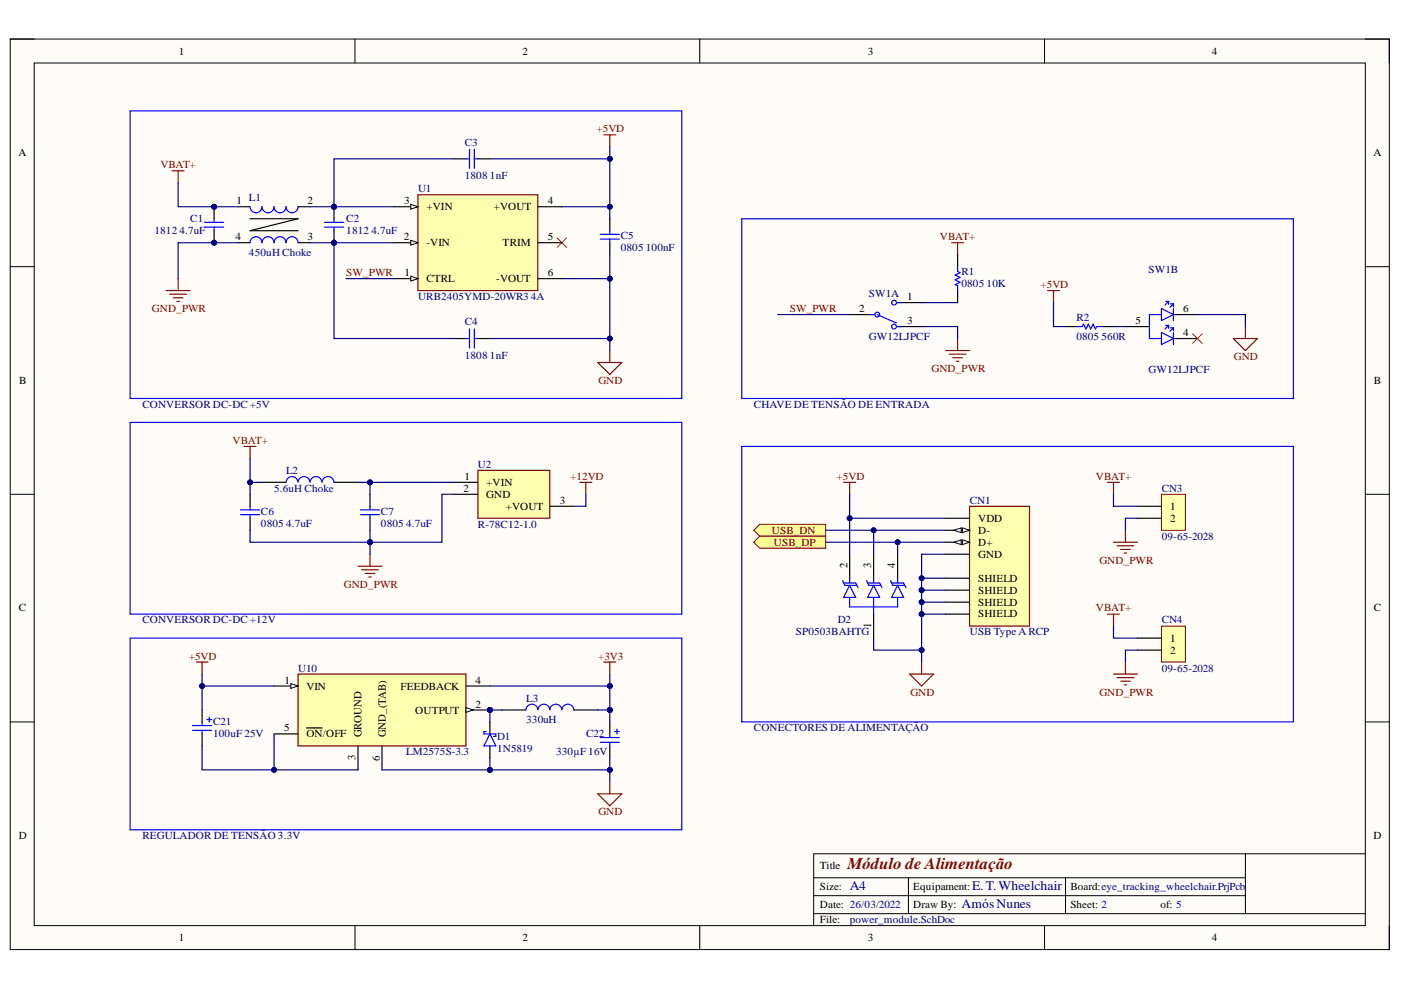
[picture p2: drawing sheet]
<svg xmlns="http://www.w3.org/2000/svg" width="297mm" height="210mm" viewBox="0 0 297 210" stroke-linecap="round" stroke-linejoin="round" font-family="sans-serif">
<defs><g id="words">
<text font-size="3.5" fill="#800000" x="179.7" y="184.3">Módulo de Alimentação</text>
<g font-size="2.8" fill="#000080">
<text x="180.2" y="188.8">A4</text>
<text x="206.1" y="188.8">E. T.Wheelchair</text>
<text x="203.8" y="192.6">AmósNunes</text>
</g>
<g font-size="2.4">
<text x="179.7" y="120.5" transform="rotate(-90 179.7 120.5)">2</text>
<text x="184.7" y="120.5" transform="rotate(-90 184.7 120.5)">3</text>
<text x="189.8" y="120.5" transform="rotate(-90 189.8 120.5)">4</text>
<text x="184.7" y="133.1" transform="rotate(-90 184.7 133.1)">1</text>
<text x="75.4" y="161.2" transform="rotate(-90 75.4 161.2)">3</text>
<text x="76.6" y="156.4" transform="rotate(-90 76.6 156.4)">GROUND</text>
<text x="80.5" y="161.3" transform="rotate(-90 80.5 161.3)">6</text>
<text x="81.8" y="156.4" transform="rotate(-90 81.8 156.4)">GND_(TAB)</text>
</g>
<g font-size="2.3">
<text x="37.9" y="11.6">1</text>
<text x="110.8" y="11.6">2</text>
<text x="184" y="11.6">3</text>
<text x="257" y="11.6">4</text>
<text x="3.9" y="33.1">A</text>
<text x="291.2" y="33.1">A</text>
<text x="50.2" y="43.3">1</text>
<text x="65.2" y="43.3">2</text>
<text x="85.7" y="43.3">3</text>
<text x="90.4" y="44.5">+VIN</text>
<text x="104.7" y="44.5">+VOUT</text>
<text x="116.1" y="43.3">4</text>
<text x="49.9" y="51">4</text>
<text x="65.2" y="51">3</text>
<text x="85.6" y="51">2</text>
<text x="90.4" y="52.2">-VIN</text>
<text x="106.6" y="52.2">TRIM</text>
<text x="116.1" y="51">5</text>
<text x="85.8" y="58.6">1</text>
<text x="90.4" y="59.8">CTRL</text>
<text x="105.2" y="59.8">-VOUT</text>
<text x="116.1" y="58.6">6</text>
<text x="192.3" y="63.6">1</text>
<text x="182.2" y="66.2">2</text>
<text x="192.3" y="68.7">3</text>
<text x="240.7" y="68.7">5</text>
<text x="250.9" y="66.2">6</text>
<text x="250.9" y="71.3">4</text>
<text x="4.1" y="81.4">B</text>
<text x="291.3" y="81.4">B</text>
<text x="98.5" y="101.8">1</text>
<text x="98.3" y="104.3">2</text>
<text x="103.1" y="103">+VIN</text>
<text x="103.1" y="105.6">GND</text>
<text x="118.7" y="106.8">3</text>
<text x="107.3" y="108.1">+VOUT</text>
<text x="207.4" y="110.6">VDD</text>
<text x="207.4" y="113.2">D-</text>
<text x="248.1" y="108.1">1</text>
<text x="248.1" y="110.6">2</text>
<text x="207.4" y="115.7">D+</text>
<text x="207.4" y="118.2">GND</text>
<text x="207.4" y="123.3">SHIELD</text>
<text x="207.4" y="125.8">SHIELD</text>
<text x="4" y="129.6">C</text>
<text x="207.4" y="128.4">SHIELD</text>
<text x="207.4" y="130.9">SHIELD</text>
<text x="291.3" y="129.6">C</text>
<text x="248.1" y="136.1">1</text>
<text x="248.1" y="138.6">2</text>
<text x="60.3" y="144.9">1</text>
<text x="65" y="146.2">VIN</text>
<text x="84.9" y="146.2">FEEDBACK</text>
<text x="100.8" y="144.9">4</text>
<text x="60.2" y="155.1">5</text>
<text x="88.1" y="151.3">OUTPUT</text>
<text x="100.8" y="150">2</text>
<text x="65" y="156.4">ON/OFF</text>
<text x="4" y="177.9">D</text>
<text x="291.2" y="177.9">D</text>
<text x="173.8" y="184.3">Title</text>
<text x="173.8" y="188.6">Size:</text>
<text x="193.6" y="188.6">Equipament:</text>
<text x="226.9" y="188.6">Board:eye_tracking_wheelchair.PrjPcb</text>
<text x="173.8" y="192.4">Date: 26/03/2022</text>
<text x="173.8" y="195.7">File:</text>
<text x="193.6" y="192.4">Draw By:</text>
<text x="226.9" y="192.4">Sheet: 2</text>
<text x="246.1" y="192.4">of: 5</text>
<text x="37.9" y="199.5">1</text>
<text x="110.8" y="199.5">2</text>
<text x="184" y="199.5">3</text>
<text x="257" y="199.5">4</text>
</g>
<g font-size="2.3" fill="#800000">
<text x="126.5" y="28.1">+5VD</text>
<text x="34" y="35.7">VBAT+</text>
<text x="199.3" y="51">VBAT+</text>
<text x="73.4" y="58.6">SW_PWR</text>
<text x="220.6" y="61.1">+5VD</text>
<text x="32.2" y="66.2">GND_PWR</text>
<text x="167.5" y="66.2">SW_PWR</text>
<text x="261.6" y="76.3">GND</text>
<text x="126.9" y="81.4">GND</text>
<text x="197.5" y="78.9">GND_PWR</text>
<text x="49.3" y="94.2">VBAT+</text>
<text x="120.9" y="101.8">+12VD</text>
<text x="177.4" y="101.8">+5VD</text>
<text x="232.3" y="101.8">VBAT+</text>
<text x="163.7" y="113.2">USB_DN</text>
<text x="164.1" y="115.7">USB_DP</text>
<text x="233.1" y="119.5">GND_PWR</text>
<text x="72.9" y="124.6">GND_PWR</text>
<text x="232.3" y="129.6">VBAT+</text>
<text x="40" y="139.9">+5VD</text>
<text x="126.8" y="139.9">+3V3</text>
<text x="193" y="147.5">GND</text>
<text x="233.1" y="147.5">GND_PWR</text>
<text x="126.9" y="172.8">GND</text>
</g>
<g font-size="2.3" fill="#000080">
<text x="98.5" y="30.9">C3</text>
<text x="88.6" y="40.7">U1</text>
<text x="98.5" y="38">1808</text>
<text x="103.9" y="38">1nF</text>
<text x="40.3" y="47.1">C1</text>
<text x="52.8" y="42.5">L1</text>
<text x="73.4" y="47.1">C2</text>
<text x="32.7" y="49.7">1812</text>
<text x="38.1" y="49.7">4.7uF</text>
<text x="73.4" y="49.7">1812</text>
<text x="78.7" y="49.7">4.7uF</text>
<text x="131.6" y="50.7">C5</text>
<text x="131.6" y="53.2">0805</text>
<text x="136.9" y="53.2">100nF</text>
<text x="52.8" y="54.3">450uH Choke</text>
<text x="203.8" y="58.3">R1</text>
<text x="243.5" y="57.8">SW1B</text>
<text x="88.6" y="63.6">URB2405YMD-20WR3</text>
<text x="112.6" y="63.6">4A</text>
<text x="184.2" y="62.9">SW1A</text>
<text x="203.8" y="60.9">0805</text>
<text x="209.2" y="60.9">10K</text>
<text x="98.5" y="69">C4</text>
<text x="228.2" y="68">R2</text>
<text x="98.5" y="76.1">1808</text>
<text x="103.9" y="76.1">1nF</text>
<text x="184.2" y="72">GW12LJPCF</text>
<text x="228.2" y="72">0805</text>
<text x="233.5" y="72">560R</text>
<text x="243.5" y="79.1">GW12LJPCF</text>
<text x="30.2" y="86.5">CONVERSOR DC-DC +5V</text>
<text x="159.9" y="86.5">CHAVE DE TENSÃO DE ENTRADA</text>
<text x="60.6" y="100.5">L2</text>
<text x="101.3" y="99.2">U2</text>
<text x="58.1" y="104.3">5.6uH Choke</text>
<text x="205.6" y="106.8">CN1</text>
<text x="246.3" y="104.3">CN3</text>
<text x="55.3" y="109.1">C6</text>
<text x="55.3" y="111.6">0805</text>
<text x="60.6" y="111.6">4.7uF</text>
<text x="80.8" y="109.1">C7</text>
<text x="80.8" y="111.6">0805</text>
<text x="86.1" y="111.6">4.7uF</text>
<text x="101.3" y="111.9">R-78C12-1.0</text>
<text x="246.3" y="114.4">09-65-2028</text>
<text x="30.2" y="132.2">CONVERSOR DC-DC +12V</text>
<text x="168.7" y="134.7">SP0503BAHTG</text>
<text x="177.6" y="132.2">D2</text>
<text x="205.6" y="134.7">USB Type A RCP</text>
<text x="246.3" y="132.2">CN4</text>
<text x="63.2" y="142.4">U10</text>
<text x="246.3" y="142.4">09-65-2028</text>
<text x="111.6" y="148.7">L3</text>
<text x="45.2" y="153.8">C21</text>
<text x="111.6" y="153.3">330uH</text>
<text x="159.9" y="155.1">CONECTORES DE ALIMENTAÇÃO</text>
<text x="45.2" y="156.4">100uF 25V</text>
<text x="86.1" y="160.2">LM2575S-3.3</text>
<text x="105.4" y="156.9">D1</text>
<text x="105.4" y="159.4">1N5819</text>
<text x="117.9" y="160.2">330µF 16V</text>
<text x="124.3" y="156.4">C22</text>
<text x="30.2" y="177.9">REGULADOR DE TENSÃO 3.3V</text>
<text x="180.2" y="195.7">power_module.SchDoc</text>
</g>
</g></defs>
<path d="M2.2 8.3h292.4v193h-292.4z" fill-rule="evenodd" fill="#fffcf8"/>
<path d="M2.2 8.3h292.4v193h-292.4z" fill="none" stroke="#000" stroke-width=".21"/>
<path d="M7.3 13.4h282.2v182.9h-282.2z" fill-rule="evenodd" fill="#fffcf8"/>
<g fill="none" stroke="#000" stroke-width=".21">
<path d="M2.2 8.3h5.1M7.3 13.4h282.2v182.9h-282.2zM75.3 8.3v5.1M148.4 8.3v5.1M221.5 8.3v5.1M289.5 8.3h5.1v5.1M2.2 56.5h5.1M289.5 56.5h5.1M2.2 104.8h5.1M289.5 104.8h5.1M2.2 153.1h5.1M289.5 153.1h5.1"/>
<path d="M75.3 196.3v5M148.4 196.3v5M172.5 186.1h91.5M172.5 193.7h117M172.5 189.9h91.5M192.6 186.1v7.6M221.5 196.3v5M225.9 186.1v7.6M264 181v12.7M289.5 181h-117v15.3M294.6 196.3v5"/>
</g>
<path d="M36.5 36.2h2.5M37.8 36.2v2.6M37.8 59.1v2.5M35.2 61.6h5.1M36 62.4h3.5M36.7 63.1h2.1M37.5 63.9h.5" fill="none" stroke="#800000" stroke-width=".25"/>
<circle cx="45.4" cy="43.8" r=".51" fill="#000080"/>
<circle cx="45.4" cy="43.8" r=".51" fill="none" stroke="#000080" stroke-width=".21"/>
<circle cx="45.4" cy="51.5" r=".51" fill="#000080"/>
<circle cx="45.4" cy="51.5" r=".51" fill="none" stroke="#000080" stroke-width=".21"/>
<path d="M45.4 43.8v2.6" fill="none" stroke="#000" stroke-width=".25"/>
<circle cx="45.4" cy="43.8" r=".51" fill="#000080"/>
<circle cx="45.4" cy="43.8" r=".51" fill="none" stroke="#000080" stroke-width=".21"/>
<path d="M45.4 48.9v2.6" fill="none" stroke="#000" stroke-width=".25"/>
<circle cx="45.4" cy="51.5" r=".51" fill="#000080"/>
<circle cx="45.4" cy="51.5" r=".51" fill="none" stroke="#000080" stroke-width=".21"/>
<path d="M43.4 48.2h4M43.4 47.1h4M45.4 46.4v.7M45.4 48.2v.7M53 43.8a1.27 1.27 0 0 0 1.3 1.3 1.27 1.27 0 0 0 1.3-1.3 1.27 1.27 0 0 0 1.2 1.3 1.27 1.27 0 0 0 1.3-1.3 1.27 1.27 0 0 0 1.3 1.3 1.27 1.27 0 0 0 1.2-1.3 1.27 1.27 0 0 0 1.3 1.3 1.27 1.27 0 0 0 1.3-1.3M53 51.5a1.27 1.27 0 0 1 1.3-1.3 1.27 1.27 0 0 1 1.3 1.3 1.27 1.27 0 0 1 1.2-1.3 1.27 1.27 0 0 1 1.3 1.3 1.27 1.27 0 0 1 1.3-1.3 1.27 1.27 0 0 1 1.2 1.3 1.27 1.27 0 0 1 1.3-1.3 1.27 1.27 0 0 1 1.3 1.3" fill="none" stroke="#00f" stroke-width=".25"/>
<path d="M50.5 43.8h2.5M50.5 51.5h2.5M53 46.4h10.2l-10.2 2.5h10.2M63.2 43.8h2.5M63.2 51.5h2.5" fill="none" stroke="#000" stroke-width=".25"/>
<circle cx="70.8" cy="43.8" r=".51" fill="#000080"/>
<circle cx="70.8" cy="43.8" r=".51" fill="none" stroke="#000080" stroke-width=".21"/>
<circle cx="70.8" cy="51.5" r=".51" fill="#000080"/>
<circle cx="70.8" cy="51.5" r=".51" fill="none" stroke="#000080" stroke-width=".21"/>
<path d="M70.8 43.8v2.6" fill="none" stroke="#000" stroke-width=".25"/>
<circle cx="70.8" cy="43.8" r=".51" fill="#000080"/>
<circle cx="70.8" cy="43.8" r=".51" fill="none" stroke="#000080" stroke-width=".21"/>
<path d="M70.8 48.9v2.6" fill="none" stroke="#000" stroke-width=".25"/>
<circle cx="70.8" cy="51.5" r=".51" fill="#000080"/>
<circle cx="70.8" cy="51.5" r=".51" fill="none" stroke="#000080" stroke-width=".21"/>
<g fill="none" stroke="#00f" stroke-width=".25">
<path d="M27.6 23.5h116.9v61h-116.9zM98.8 33.7h.7M99.5 31.6v4.1M100.6 31.6v4.1M100.6 33.7h.7M68.8 48.2h4.1M68.8 47.1h4.1M70.8 46.4v.7M70.8 48.2v.7M127.3 50.7h4M127.3 49.7h4M129.3 48.9v.8"/>
<path d="M129.3 50.7v.8M157.3 46.4h116.9v38.1h-116.9zM203 56.5v1.1l.5 .2-1 .5 1 .5-1 .5 1 .5-1 .5 .5 .3v1M98.8 71.8h.7M99.5 69.7v4.1M100.6 69.7v4.1M100.6 71.8h.7M184.5 66.7h.7M186 66.7l4.1 1.8M190.3 69.2h.8M190.3 64.2h.8M228.4 69.2h1.1l.2-.5 .5 1.1 .5-1.1 .6 1.1 .5-1.1 .5 1.1 .2-.6h1"/>
<path d="M246.3 66.7h-2.6v5.1h2.6M246.3 65.4l2.5 1.3-2.5 1.3zM246.3 70.5l2.5 1.3-2.5 1.3zM247.1 63.9h.7M247.1 69h.7M247.8 63.9l-.8 .8M247.8 63.9v.6M247.8 69v.6M247.8 69l-.8 .8M248.2 64.4h.6M248.2 69.5h.6M248.8 64.4v.6"/>
<path d="M248.8 65.4v2.6M248.8 69.5v.6M248.8 70.5v2.6M248.8 64.4l-.8 .8M248.8 69.5l-.8 .8"/>
<circle cx="186" cy="66.7" r=".51"/>
<circle cx="189.6" cy="69.2" r=".51"/>
<circle cx="189.6" cy="64.2" r=".51"/>
</g>
<g fill="none" stroke="#000" stroke-width=".25">
<path d="M96.2 33.7h2.6M101.3 33.7h2.6M129.3 46.4v2.5M129.3 51.5v2.5M203 54v2.5M96.2 71.8h2.6M101.3 71.8h2.6M180.1 66.7h5.1M190.3 69.2h5.1M190.3 64.2h5.1M203 61.6v2.6M225.9 69.2h2.5"/>
<path d="M233.5 69.2h2.6M238.6 69.2h5.1M248.8 71.8h5.1M248.8 66.7h5.1"/>
</g>
<g fill="none" stroke="#800000" stroke-width=".25">
<path d="M128 28.6h2.6M129.3 28.6v2.5M201.8 51.5h2.5M203 51.5v2.5M126.7 76.9h5.1l-2.5 2.5zM129.3 74.3v2.6M200.5 74.3h5.1M201.2 75.1h3.6M202 75.8h2M202.8 76.6h.5M203 71.8v2.5M222.1 61.6h2.5"/>
<path d="M223.4 61.6v2.6M261.5 71.8h5.1l-2.6 2.5zM264 69.2v2.6M178.9 102.3h2.5M180.1 102.3v2.5M192.9 142.9h5l-2.5 2.6zM195.4 140.4v2.5"/>
</g>
<path d="M118.1 50.4l2 2.1M120.1 50.4l-2 2.1M252.9 70.8l2 2M254.9 70.8l-2 2" fill="none" stroke="#f00" stroke-width=".21"/>
<path d="M246.3 104.8h5v7.6h-5z" fill-rule="evenodd" fill="#ffffb0"/>
<path d="M246.3 104.8h5v7.6h-5z" fill="none" stroke="#800000" stroke-width=".21"/>
<path d="M241.2 107.3h5.1M241.2 109.9h5.1" fill="none" stroke="#000" stroke-width=".25"/>
<path d="M234.8 102.3h2.6M236.1 102.3v2.5M236.1 115h5.1M236.8 115.7h3.6M237.6 116.5h2M238.4 117.3h.5M238.6 112.4v2.6" fill="none" stroke="#800000" stroke-width=".25"/>
<path d="M246.3 132.8h5v7.6h-5z" fill-rule="evenodd" fill="#ffffb0"/>
<path d="M246.3 132.8h5v7.6h-5z" fill="none" stroke="#800000" stroke-width=".21"/>
<path d="M180.1 117.5v5.1M185.2 117.5v5.1M190.3 117.5v5.1M185.2 130.2v5.1M241.2 135.3h5.1M241.2 137.8h5.1" fill="none" stroke="#000" stroke-width=".25"/>
<path d="M234.8 130.2h2.6M236.1 130.2v2.6M236.1 142.9h5.1M236.8 143.7h3.6M237.6 144.4h2M238.4 145.2h.5M238.6 140.4v2.5" fill="none" stroke="#800000" stroke-width=".25"/>
<g fill="none" stroke="#00f" stroke-width=".25">
<path d="M178.6 123.1l.5 1h2.6M178.9 123.6h2.5l.5 1M180.1 124.1l1.3 2.6h-2.5zM180.1 122.6v1M180.1 126.7v2h10.2v-2M183.7 123.1l.5 1h2.6M184 123.6h2.5l.5 1M185.2 124.1l1.3 2.6h-2.5zM185.2 122.6v1M185.2 126.7v3.5M188.8 123.1l.5 1h2.5M189 123.6h2.6l.5 1"/>
<path d="M190.3 124.1l1.3 2.6h-2.6zM190.3 122.6v1"/>
</g>
<path d="M159.8 112.4l1.3-1.2h14v2.5h-14z" fill-rule="evenodd" fill="#ffff80"/>
<path d="M159.8 112.4l1.3-1.2h14v2.5h-14z" fill="none" stroke="#800000" stroke-width=".21"/>
<path d="M159.8 115l1.3-1.3h14v2.5h-14z" fill-rule="evenodd" fill="#ffff80"/>
<path d="M159.8 115l1.3-1.3h14v2.5h-14z" fill="none" stroke="#800000" stroke-width=".21"/>
<path d="M101.3 99.7h15.3v10.2h-15.3z" fill-rule="evenodd" fill="#ffffb0"/>
<g fill="none" stroke="#800000" stroke-width=".25">
<path d="M51.7 94.6h2.6M53 94.6v2.6M101.3 99.7h15.3v10.2h-15.3zM78.4 117.5v2.5M122.9 102.3h2.6M124.2 102.3v2.5M75.9 120h5.1M76.7 120.8h3.5M77.4 121.6h2.1M78.2 122.3h.5M41.6 140.4h2.5M42.8 140.4v2.5"/>
<path d="M128 140.4h2.6M129.3 140.4v2.5M126.7 168.3h5.1l-2.5 2.6zM129.3 165.8v2.5"/>
</g>
<g fill="none" stroke="#000" stroke-width=".25">
<path d="M53 104.8v2.5M53 109.9v2.5M55.6 102.3h5M70.8 102.3h5.1M78.4 104.8v2.5M78.4 109.9v2.5M96.2 102.3h5.1M96.2 104.8h5.1M116.6 107.3h5.1M42.8 150.5v2.6M42.8 155.6v2.5M103.9 153.1v2.5"/>
<path d="M103.9 158.1v2.6M106.4 150.5h5.1M121.7 150.5h5M129.3 153.1v2.5M129.3 158.1v2.6"/>
</g>
<g fill="none" stroke="#00f" stroke-width=".25">
<path d="M27.6 89.6h116.9v40.6h-116.9zM51 109.1h4.1M51 108.1h4.1M53 107.3v.8M53 109.1v.8M63.2 102.2a1.27 1.27 0 0 0-1.3-1.2 1.27 1.27 0 0 0-1.3 1.2M65.7 102.2a1.27 1.27 0 0 0-1.3-1.2 1.27 1.27 0 0 0-1.2 1.2M65.7 102.2a1.27 1.27 0 0 1 1.3-1.2 1.27 1.27 0 0 1 1.3 1.2 1.28 1.28 0 0 1 1.3-1.2 1.28 1.28 0 0 1 1.2 1.3M76.4 109.1h4.1M76.4 108.1h4.1M78.4 107.3v.8M78.4 109.1v.8"/>
<path d="M27.6 135.3h117v40.6h-117zM40.8 154.8h4.1M40.8 153.8h4.1M42.8 153.1v.7M42.8 154.8v.8M43.9 152.6h1M44.4 152.1v1M103.1 155.1h-.5v.5h2.5v.5h-.5M103.9 155.6l1.2 2.5h-2.5zM114 150.4a1.27 1.27 0 0 0-1.3-1.1 1.27 1.27 0 0 0-1.2 1.2M116.6 150.4a1.27 1.27 0 0 0-1.3-1.1 1.27 1.27 0 0 0-1.3 1.2M119.1 150.5a1.27 1.27 0 0 0-1.3-1.2 1.27 1.27 0 0 0-1.2 1.2"/>
<path d="M119.1 150.4a1.27 1.27 0 0 1 1.3-1.1 1.27 1.27 0 0 1 1.3 1.2M127.3 157.4h4M127.3 156.4h4M129.3 155.6v.8M129.3 157.4v.7M130.3 155.1h1M130.8 154.6v1"/>
</g>
<circle cx="103.9" cy="150.5" r=".51" fill="#000080"/>
<circle cx="103.9" cy="150.5" r=".51" fill="none" stroke="#000080" stroke-width=".21"/>
<path d="M63.2 142.9h35.6v15.2h-35.6z" fill-rule="evenodd" fill="#ffffb0"/>
<path d="M63.2 142.9h35.6v15.2h-35.6z" fill="none" stroke="#800000" stroke-width=".25"/>
<path d="M58.1 145.5h5.1" fill="none" stroke="#000" stroke-width=".25"/>
<path d="M61.7 144.9l1.5 .6-1.5 .5z" fill="#f8fcff"/>
<path d="M61.7 144.9l1.5 .6-1.5 .5z" fill="none" stroke="#000" stroke-width=".21"/>
<path d="M98.8 150.5h5.1" fill="none" stroke="#000" stroke-width=".25"/>
<path d="M98.8 150l1.5 .5-1.5 .5z" fill="#f8fcff"/>
<path d="M98.8 150l1.5 .5-1.5 .5z" fill="none" stroke="#000" stroke-width=".21"/>
<circle cx="103.9" cy="150.5" r=".51" fill="#000080"/>
<circle cx="103.9" cy="150.5" r=".51" fill="none" stroke="#000080" stroke-width=".21"/>
<path d="M58.1 155.6h5.1M65 154.3h3.3M75.9 158.1v5.1M81 158.1v5.1M98.8 145.5h5.1" fill="none" stroke="#000" stroke-width=".25"/>
<path d="M157.3 94.6h116.9v58.5h-116.9z" fill="none" stroke="#00f" stroke-width=".25"/>
<path d="M37.8 38.8v5h12.7" fill="none" stroke="#000080" stroke-width=".25"/>
<circle cx="45.4" cy="43.8" r=".51" fill="#000080"/>
<circle cx="45.4" cy="43.8" r=".51" fill="none" stroke="#000080" stroke-width=".21"/>
<path d="M50.5 51.5h-12.7v7.6" fill="none" stroke="#000080" stroke-width=".25"/>
<circle cx="45.4" cy="51.5" r=".51" fill="#000080"/>
<circle cx="45.4" cy="51.5" r=".51" fill="none" stroke="#000080" stroke-width=".21"/>
<path d="M65.7 43.8h17.8" fill="none" stroke="#000080" stroke-width=".25"/>
<circle cx="70.8" cy="43.8" r=".51" fill="#000080"/>
<circle cx="70.8" cy="43.8" r=".51" fill="none" stroke="#000080" stroke-width=".21"/>
<path d="M65.7 51.5h17.8" fill="none" stroke="#000080" stroke-width=".25"/>
<circle cx="70.8" cy="51.5" r=".51" fill="#000080"/>
<circle cx="70.8" cy="51.5" r=".51" fill="none" stroke="#000080" stroke-width=".21"/>
<path d="M96.2 33.7h-25.4v10.1" fill="none" stroke="#000080" stroke-width=".25"/>
<circle cx="70.8" cy="43.8" r=".51" fill="#000080"/>
<circle cx="70.8" cy="43.8" r=".51" fill="none" stroke="#000080" stroke-width=".21"/>
<path d="M103.9 33.7h25.4v10.1h-10.2" fill="none" stroke="#000080" stroke-width=".25"/>
<circle cx="129.3" cy="33.7" r=".51" fill="#000080"/>
<circle cx="129.3" cy="33.7" r=".51" fill="none" stroke="#000080" stroke-width=".21"/>
<circle cx="129.3" cy="43.8" r=".51" fill="#000080"/>
<circle cx="129.3" cy="43.8" r=".51" fill="none" stroke="#000080" stroke-width=".21"/>
<path d="M70.8 51.5v20.3h25.4" fill="none" stroke="#000080" stroke-width=".25"/>
<circle cx="70.8" cy="51.5" r=".51" fill="#000080"/>
<circle cx="70.8" cy="51.5" r=".51" fill="none" stroke="#000080" stroke-width=".21"/>
<path d="M119.1 59.1h10.2v12.7h-25.4" fill="none" stroke="#000080" stroke-width=".25"/>
<circle cx="129.3" cy="71.8" r=".51" fill="#000080"/>
<circle cx="129.3" cy="71.8" r=".51" fill="none" stroke="#000080" stroke-width=".21"/>
<circle cx="129.3" cy="59.1" r=".51" fill="#000080"/>
<circle cx="129.3" cy="59.1" r=".51" fill="none" stroke="#000080" stroke-width=".21"/>
<path d="M129.3 71.8v2.5" fill="none" stroke="#000080" stroke-width=".25"/>
<circle cx="129.3" cy="71.8" r=".51" fill="#000080"/>
<circle cx="129.3" cy="71.8" r=".51" fill="none" stroke="#000080" stroke-width=".21"/>
<path d="M129.3 31.1v2.6" fill="none" stroke="#000080" stroke-width=".25"/>
<circle cx="129.3" cy="33.7" r=".51" fill="#000080"/>
<circle cx="129.3" cy="33.7" r=".51" fill="none" stroke="#000080" stroke-width=".21"/>
<path d="M73.4 59.1h10.1M129.3 43.8v2.6M164.9 66.7h15.2M195.4 69.2h7.6v2.6M195.4 64.2h7.6M223.4 64.2v5h2.5M236.1 69.2h2.5" fill="none" stroke="#000080" stroke-width=".25"/>
<circle cx="129.3" cy="43.8" r=".51" fill="#000080"/>
<circle cx="129.3" cy="43.8" r=".51" fill="none" stroke="#000080" stroke-width=".21"/>
<path d="M129.3 54v5.1" fill="none" stroke="#000080" stroke-width=".25"/>
<circle cx="129.3" cy="59.1" r=".51" fill="#000080"/>
<circle cx="129.3" cy="59.1" r=".51" fill="none" stroke="#000080" stroke-width=".21"/>
<path d="M195.4 122.6h5.1" fill="none" stroke="#000080" stroke-width=".25"/>
<circle cx="195.4" cy="122.6" r=".51" fill="#000080"/>
<circle cx="195.4" cy="122.6" r=".51" fill="none" stroke="#000080" stroke-width=".21"/>
<path d="M195.4 125.1h5.1" fill="none" stroke="#000080" stroke-width=".25"/>
<circle cx="195.4" cy="125.1" r=".51" fill="#000080"/>
<circle cx="195.4" cy="125.1" r=".51" fill="none" stroke="#000080" stroke-width=".21"/>
<path d="M195.4 127.7h5.1" fill="none" stroke="#000080" stroke-width=".25"/>
<circle cx="195.4" cy="127.7" r=".51" fill="#000080"/>
<circle cx="195.4" cy="127.7" r=".51" fill="none" stroke="#000080" stroke-width=".21"/>
<path d="M180.1 104.8v5.1h20.4" fill="none" stroke="#000080" stroke-width=".25"/>
<circle cx="180.1" cy="109.9" r=".51" fill="#000080"/>
<circle cx="180.1" cy="109.9" r=".51" fill="none" stroke="#000080" stroke-width=".21"/>
<path d="M253.9 66.7h10.1v2.5M200.5 112.4h-15.3v5.1M236.1 104.8v2.5h5.1M241.2 109.9h-2.6v2.5M236.1 132.8v2.5h5.1M241.2 137.8h-2.6v2.6" fill="none" stroke="#000080" stroke-width=".25"/>
<circle cx="185.2" cy="112.4" r=".51" fill="#000080"/>
<circle cx="185.2" cy="112.4" r=".51" fill="none" stroke="#000080" stroke-width=".21"/>
<path d="M180.1 109.9v7.6" fill="none" stroke="#000080" stroke-width=".25"/>
<circle cx="180.1" cy="109.9" r=".51" fill="#000080"/>
<circle cx="180.1" cy="109.9" r=".51" fill="none" stroke="#000080" stroke-width=".21"/>
<path d="M200.5 117.5h-5.1v12.7h5.1" fill="none" stroke="#000080" stroke-width=".25"/>
<circle cx="195.4" cy="122.6" r=".51" fill="#000080"/>
<circle cx="195.4" cy="122.6" r=".51" fill="none" stroke="#000080" stroke-width=".21"/>
<circle cx="195.4" cy="125.1" r=".51" fill="#000080"/>
<circle cx="195.4" cy="125.1" r=".51" fill="none" stroke="#000080" stroke-width=".21"/>
<circle cx="195.4" cy="127.7" r=".51" fill="#000080"/>
<circle cx="195.4" cy="127.7" r=".51" fill="none" stroke="#000080" stroke-width=".21"/>
<circle cx="195.4" cy="130.2" r=".51" fill="#000080"/>
<circle cx="195.4" cy="130.2" r=".51" fill="none" stroke="#000080" stroke-width=".21"/>
<path d="M175.1 112.4h10.1" fill="none" stroke="#000080" stroke-width=".25"/>
<circle cx="185.2" cy="112.4" r=".51" fill="#000080"/>
<circle cx="185.2" cy="112.4" r=".51" fill="none" stroke="#000080" stroke-width=".21"/>
<path d="M195.4 130.2v10.2" fill="none" stroke="#000080" stroke-width=".25"/>
<circle cx="195.4" cy="137.8" r=".51" fill="#000080"/>
<circle cx="195.4" cy="137.8" r=".51" fill="none" stroke="#000080" stroke-width=".21"/>
<circle cx="195.4" cy="130.2" r=".51" fill="#000080"/>
<circle cx="195.4" cy="130.2" r=".51" fill="none" stroke="#000080" stroke-width=".21"/>
<path d="M175.1 115h25.4" fill="none" stroke="#000080" stroke-width=".25"/>
<circle cx="190.3" cy="115" r=".51" fill="#000080"/>
<circle cx="190.3" cy="115" r=".51" fill="none" stroke="#000080" stroke-width=".21"/>
<path d="M190.3 115v2.5" fill="none" stroke="#000080" stroke-width=".25"/>
<circle cx="190.3" cy="115" r=".51" fill="#000080"/>
<circle cx="190.3" cy="115" r=".51" fill="none" stroke="#000080" stroke-width=".21"/>
<path d="M185.2 135.3v2.5h10.2" fill="none" stroke="#000080" stroke-width=".25"/>
<circle cx="195.4" cy="137.8" r=".51" fill="#000080"/>
<circle cx="195.4" cy="137.8" r=".51" fill="none" stroke="#000080" stroke-width=".21"/>
<path d="M55.6 102.3h-2.6v2.5" fill="none" stroke="#000080" stroke-width=".25"/>
<circle cx="53" cy="102.3" r=".51" fill="#000080"/>
<circle cx="53" cy="102.3" r=".51" fill="none" stroke="#000080" stroke-width=".21"/>
<path d="M78.4 112.4v2.6" fill="none" stroke="#000080" stroke-width=".25"/>
<circle cx="78.4" cy="115" r=".51" fill="#000080"/>
<circle cx="78.4" cy="115" r=".51" fill="none" stroke="#000080" stroke-width=".21"/>
<path d="M78.4 102.3v2.5" fill="none" stroke="#000080" stroke-width=".25"/>
<circle cx="78.4" cy="102.3" r=".51" fill="#000080"/>
<circle cx="78.4" cy="102.3" r=".51" fill="none" stroke="#000080" stroke-width=".21"/>
<path d="M78.4 115v2.5" fill="none" stroke="#000080" stroke-width=".25"/>
<circle cx="78.4" cy="115" r=".51" fill="#000080"/>
<circle cx="78.4" cy="115" r=".51" fill="none" stroke="#000080" stroke-width=".21"/>
<path d="M53 97.2v5.1" fill="none" stroke="#000080" stroke-width=".25"/>
<circle cx="53" cy="102.3" r=".51" fill="#000080"/>
<circle cx="53" cy="102.3" r=".51" fill="none" stroke="#000080" stroke-width=".21"/>
<path d="M75.9 102.3h20.3M124.2 104.8v2.5h-2.5" fill="none" stroke="#000080" stroke-width=".25"/>
<circle cx="78.4" cy="102.3" r=".51" fill="#000080"/>
<circle cx="78.4" cy="102.3" r=".51" fill="none" stroke="#000080" stroke-width=".21"/>
<path d="M103.9 160.7v2.5" fill="none" stroke="#000080" stroke-width=".25"/>
<circle cx="103.9" cy="163.2" r=".51" fill="#000080"/>
<circle cx="103.9" cy="163.2" r=".51" fill="none" stroke="#000080" stroke-width=".21"/>
<path d="M58.1 155.6v7.6h-15.3v-5.1" fill="none" stroke="#000080" stroke-width=".25"/>
<circle cx="58.1" cy="163.2" r=".51" fill="#000080"/>
<circle cx="58.1" cy="163.2" r=".51" fill="none" stroke="#000080" stroke-width=".21"/>
<path d="M42.8 142.9v7.6" fill="none" stroke="#000080" stroke-width=".25"/>
<circle cx="42.8" cy="145.4" r=".51" fill="#000080"/>
<circle cx="42.8" cy="145.4" r=".51" fill="none" stroke="#000080" stroke-width=".21"/>
<path d="M42.8 145.5h15.3" fill="none" stroke="#000080" stroke-width=".25"/>
<circle cx="42.8" cy="145.4" r=".51" fill="#000080"/>
<circle cx="42.8" cy="145.4" r=".51" fill="none" stroke="#000080" stroke-width=".21"/>
<path d="M106.4 150.5h-2.5v2.6" fill="none" stroke="#000080" stroke-width=".25"/>
<circle cx="103.9" cy="150.5" r=".51" fill="#000080"/>
<circle cx="103.9" cy="150.5" r=".51" fill="none" stroke="#000080" stroke-width=".21"/>
<path d="M103.9 145.5h25.4v5" fill="none" stroke="#000080" stroke-width=".25"/>
<circle cx="129.3" cy="145.4" r=".51" fill="#000080"/>
<circle cx="129.3" cy="145.4" r=".51" fill="none" stroke="#000080" stroke-width=".21"/>
<circle cx="129.3" cy="150.5" r=".51" fill="#000080"/>
<circle cx="129.3" cy="150.5" r=".51" fill="none" stroke="#000080" stroke-width=".21"/>
<path d="M129.3 142.9v2.6" fill="none" stroke="#000080" stroke-width=".25"/>
<circle cx="129.3" cy="145.4" r=".51" fill="#000080"/>
<circle cx="129.3" cy="145.4" r=".51" fill="none" stroke="#000080" stroke-width=".21"/>
<path d="M126.7 150.5h2.6" fill="none" stroke="#000080" stroke-width=".25"/>
<circle cx="129.3" cy="150.5" r=".51" fill="#000080"/>
<circle cx="129.3" cy="150.5" r=".51" fill="none" stroke="#000080" stroke-width=".21"/>
<path d="M129.3 150.5v2.6" fill="none" stroke="#000080" stroke-width=".25"/>
<circle cx="129.3" cy="150.5" r=".51" fill="#000080"/>
<circle cx="129.3" cy="150.5" r=".51" fill="none" stroke="#000080" stroke-width=".21"/>
<path d="M129.3 163.2v2.6" fill="none" stroke="#000080" stroke-width=".25"/>
<circle cx="129.3" cy="163.2" r=".51" fill="#000080"/>
<circle cx="129.3" cy="163.2" r=".51" fill="none" stroke="#000080" stroke-width=".21"/>
<path d="M129.3 160.7v2.5h-25.4" fill="none" stroke="#000080" stroke-width=".25"/>
<circle cx="103.9" cy="163.2" r=".51" fill="#000080"/>
<circle cx="103.9" cy="163.2" r=".51" fill="none" stroke="#000080" stroke-width=".21"/>
<circle cx="129.3" cy="163.2" r=".51" fill="#000080"/>
<circle cx="129.3" cy="163.2" r=".51" fill="none" stroke="#000080" stroke-width=".21"/>
<path d="M58.1 163.2h17.8" fill="none" stroke="#000080" stroke-width=".25"/>
<circle cx="58.1" cy="163.2" r=".51" fill="#000080"/>
<circle cx="58.1" cy="163.2" r=".51" fill="none" stroke="#000080" stroke-width=".21"/>
<path d="M81 163.2h22.9" fill="none" stroke="#000080" stroke-width=".25"/>
<circle cx="103.9" cy="163.2" r=".51" fill="#000080"/>
<circle cx="103.9" cy="163.2" r=".51" fill="none" stroke="#000080" stroke-width=".21"/>
<path d="M96.2 104.8h-2.5v10.2h-40.7v-2.6" fill="none" stroke="#000080" stroke-width=".25"/>
<circle cx="78.4" cy="115" r=".51" fill="#000080"/>
<circle cx="78.4" cy="115" r=".51" fill="none" stroke="#000080" stroke-width=".21"/>
<path d="M88.6 41.3h25.4v20.3h-25.4z" fill-rule="evenodd" fill="#ffffb0"/>
<path d="M88.6 41.3h25.4v20.3h-25.4z" fill="none" stroke="#800000" stroke-width=".25"/>
<path d="M83.5 43.8h5.1" fill="none" stroke="#000" stroke-width=".25"/>
<path d="M87.1 43.3l1.5 .5-1.5 .5z" fill="#f8fcff"/>
<path d="M87.1 43.3l1.5 .5-1.5 .5z" fill="none" stroke="#000" stroke-width=".21"/>
<path d="M83.5 59.1h5.1" fill="none" stroke="#000" stroke-width=".25"/>
<path d="M87.1 58.6l1.5 .5-1.5 .5z" fill="#f8fcff"/>
<path d="M87.1 58.6l1.5 .5-1.5 .5z" fill="none" stroke="#000" stroke-width=".21"/>
<path d="M83.5 51.5h5.1" fill="none" stroke="#000" stroke-width=".25"/>
<path d="M87.1 51l1.5 .5-1.5 .5z" fill="#f8fcff"/>
<path d="M87.1 51l1.5 .5-1.5 .5z" fill="none" stroke="#000" stroke-width=".21"/>
<path d="M114 43.8h5.1M114 51.5h5.1M114 59.1h5.1" fill="none" stroke="#000" stroke-width=".25"/>
<path d="M205.6 107.3h12.7v25.5h-12.7z" fill-rule="evenodd" fill="#ffffb0"/>
<path d="M205.6 107.3h12.7v25.5h-12.7z" fill="none" stroke="#800000" stroke-width=".25"/>
<path d="M200.5 109.9h5.1M200.5 112.4h5.1" fill="none" stroke="#000" stroke-width=".25"/>
<path d="M204 111.9l1.6 .5-1.6 .5z" fill="#f8fcff"/>
<path d="M204 111.9l1.6 .5-1.6 .5z" fill="none" stroke="#000" stroke-width=".21"/>
<path d="M202.3 112.4l1.5-.5v1z" fill="#f8fcff"/>
<path d="M202.3 112.4l1.5-.5v1z" fill="none" stroke="#000" stroke-width=".21"/>
<path d="M200.5 115h5.1" fill="none" stroke="#000" stroke-width=".25"/>
<path d="M204 114.5l1.6 .5-1.6 .5z" fill="#f8fcff"/>
<path d="M204 114.5l1.6 .5-1.6 .5z" fill="none" stroke="#000" stroke-width=".21"/>
<path d="M202.3 115l1.5-.5v1z" fill="#f8fcff"/>
<path d="M202.3 115l1.5-.5v1z" fill="none" stroke="#000" stroke-width=".21"/>
<path d="M200.5 117.5h5.1M200.5 122.6h5.1M200.5 125.1h5.1M200.5 127.7h5.1M200.5 130.2h5.1" fill="none" stroke="#000" stroke-width=".25"/>
<use href="#words"/>
</svg>
